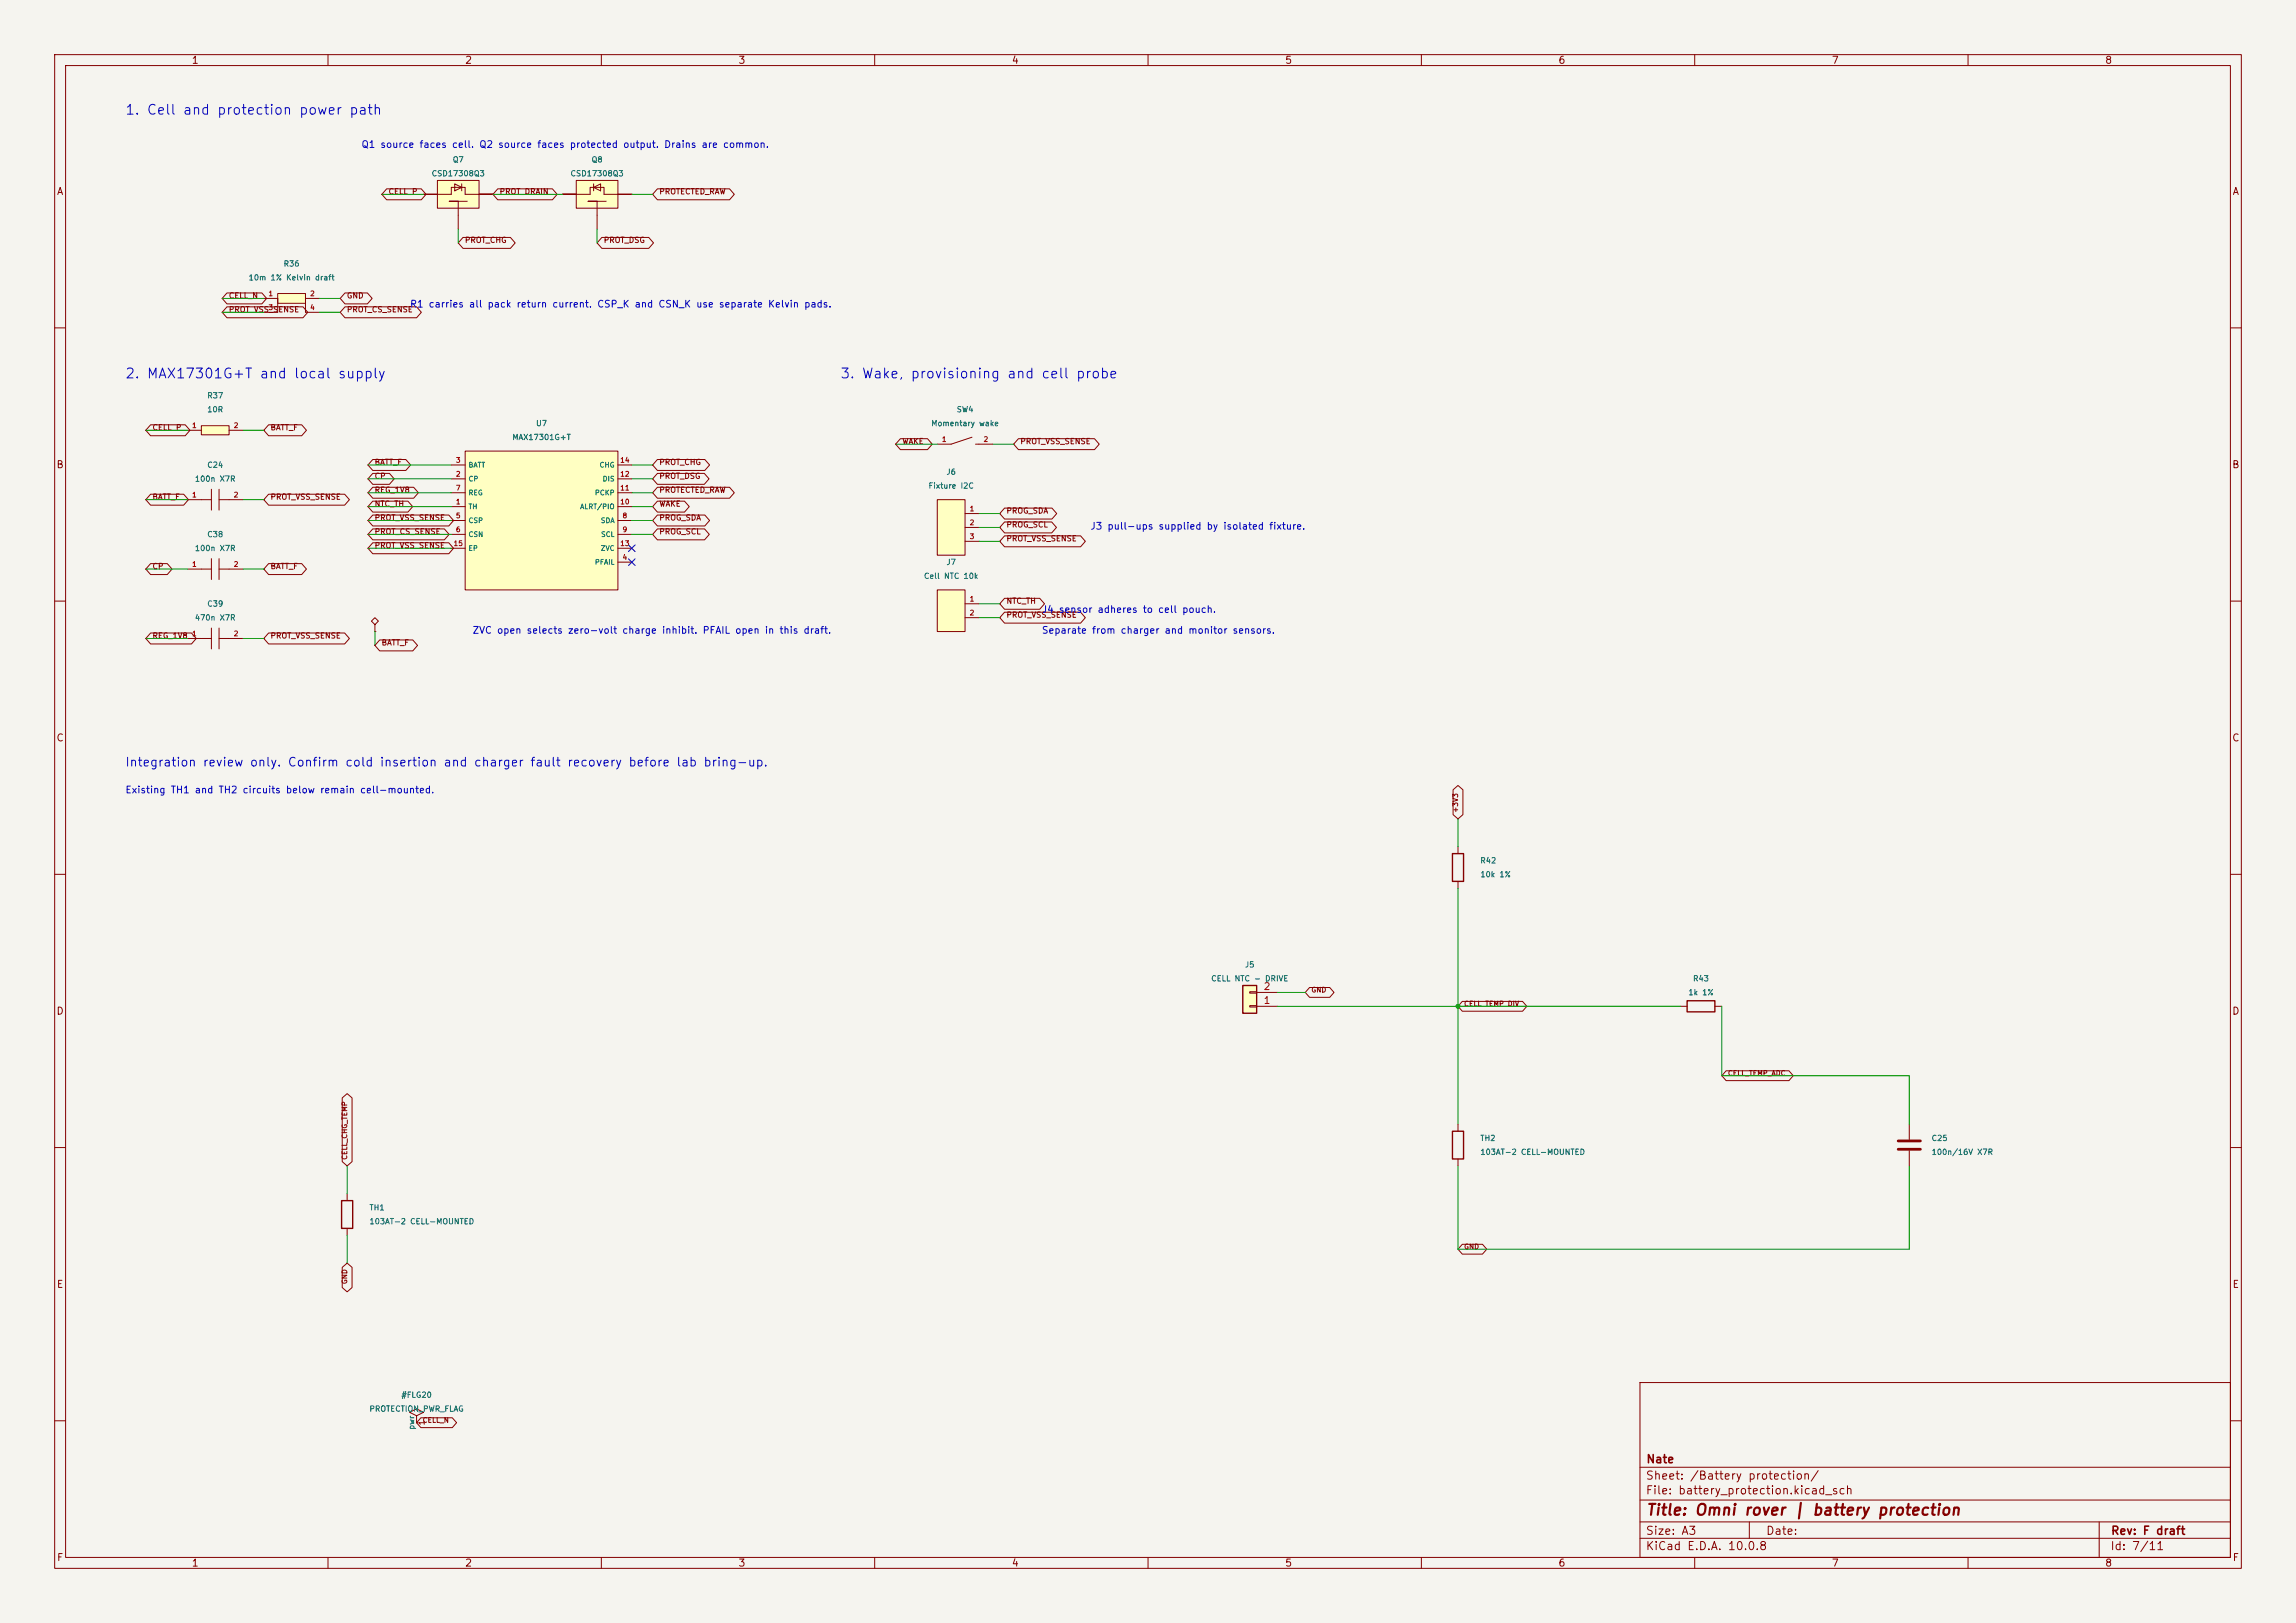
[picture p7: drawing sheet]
<svg xmlns="http://www.w3.org/2000/svg" width="420mm" height="297mm" viewBox="0 0 420 297" stroke-linecap="round" stroke-linejoin="round" font-family="sans-serif">
<defs><g id="words">
<text font-size="2" fill="#840000" x="301" y="277.8">Title: Omni rover | battery protection</text>
<g font-size="1.8" fill="#0000c2">
<text x="22.8" y="21.4">1. Cell and protection power path</text>
<text x="22.8" y="69.7">2. MAX17301G+T and local supply</text>
<text x="153.6" y="69.7">3. Wake, provisioning and cell probe</text>
</g>
<text font-size="1.6" fill="#0000c2" x="22.8" y="140.7">Integration review only. Confirm cold insertion and charger fault recovery before lab bring-up.</text>
<g font-size="1.5" fill="#840000">
<text x="301" y="268.1">Nate</text>
<text x="300.9" y="273.8">File: battery_protection.kicad_sch</text>
<text x="300.9" y="271.1">Sheet: /Battery protection/</text>
<text x="300.9" y="281.2">Size: A3</text>
<text x="322.9" y="281.2">Date:</text>
<text x="386" y="281.2">Rev: F draft</text>
<text x="300.9" y="284">KiCad E.D.A. 10.0.8</text>
<text x="385.9" y="284">Id: 7/11</text>
</g>
<g font-size="1.3" fill="#840000">
<text x="35" y="12">1</text>
<text x="85" y="12">2</text>
<text x="135" y="12">3</text>
<text x="185" y="12">4</text>
<text x="235" y="12">5</text>
<text x="285" y="12">6</text>
<text x="335" y="12">7</text>
<text x="385" y="12">8</text>
<text x="10.3" y="36">A</text>
<text x="408.3" y="36">A</text>
<text x="10.2" y="86">B</text>
<text x="408.2" y="86">B</text>
<text x="10.2" y="136">C</text>
<text x="408.2" y="136">C</text>
<text x="10.2" y="186">D</text>
<text x="408.2" y="186">D</text>
<text x="10.3" y="236">E</text>
<text x="408.3" y="236">E</text>
<text x="10.3" y="286">F</text>
<text x="35" y="287">1</text>
<text x="85" y="287">2</text>
<text x="135" y="287">3</text>
<text x="185" y="287">4</text>
<text x="235" y="287">5</text>
<text x="285" y="287">6</text>
<text x="335" y="287">7</text>
<text x="385" y="287">8</text>
<text x="408.3" y="286">F</text>
</g>
<g font-size="1.3" fill="#0000c2">
<text x="66" y="27.4">Q1 source faces cell. Q2 source faces protected output. Drains are common.</text>
<text x="74.9" y="56.6">R1 carries all pack return current. CSP_K and CSN_K use separate Kelvin pads.</text>
<text x="199.4" y="97.2">J3 pull-ups supplied by isolated fixture.</text>
<text x="190.5" y="112.5">J4 sensor adheres to cell pouch.</text>
<text x="86.3" y="116.3">ZVC open selects zero-volt charge inhibit. PFAIL open in this draft.</text>
<text x="190.5" y="116.3">Separate from charger and monitor sensors.</text>
<text x="22.8" y="145.5">Existing TH1 and TH2 circuits below remain cell-mounted.</text>
</g>
<g font-size="1.3" fill="#a90000">
<text x="231" y="184">1</text>
<text x="231" y="181.5">2</text>
</g>
<g font-size="1" fill="#006464">
<text x="82.7" y="30">Q7</text>
<text x="108.1" y="30">Q8</text>
<text x="78.9" y="32.5">CSD17308Q3</text>
<text x="104.3" y="32.5">CSD17308Q3</text>
<text x="45.4" y="51.6">10m 1% Kelvin draft</text>
<text x="51.8" y="49">R36</text>
<text x="37.8" y="73.1">R37</text>
<text x="37.8" y="75.7">10R</text>
<text x="174.9" y="75.7">SW4</text>
<text x="93.6" y="80.8">MAX17301G+T</text>
<text x="98" y="78.2">U7</text>
<text x="170.2" y="78.2">Momentary wake</text>
<text x="35.6" y="88.4">100n X7R</text>
<text x="37.8" y="85.8">C24</text>
<text x="169.7" y="89.7">Fixture I2C</text>
<text x="173" y="87.1">J6</text>
<text x="35.6" y="101.1">100n X7R</text>
<text x="37.8" y="98.5">C38</text>
<text x="168.9" y="106.2">Cell NTC 10k</text>
<text x="173" y="103.6">J7</text>
<text x="35.6" y="113.8">470n X7R</text>
<text x="37.8" y="111.2">C39</text>
<text x="270.7" y="158.2">R42</text>
<text x="270.7" y="160.8">10k 1%</text>
<text x="221.5" y="179.8">CELL NTC - DRIVE</text>
<text x="227.6" y="177.3">J5</text>
<text x="309.6" y="179.8">R43</text>
<text x="308.7" y="182.4">1k 1%</text>
<text x="270.7" y="209">TH2</text>
<text x="353.2" y="209">C25</text>
<text x="270.7" y="211.6">103AT-2 CELL-MOUNTED</text>
<text x="353.2" y="211.6">100n/16V X7R</text>
<text x="67.5" y="221.7">TH1</text>
<text x="67.5" y="224.3">103AT-2 CELL-MOUNTED</text>
<text x="73.3" y="256">#FLG20</text>
<text x="67.5" y="258.6">PROTECTION_PWR_FLAG</text>
<text x="76" y="261.7" transform="rotate(-90 76 261.7)">pwr</text>
</g>
<g font-size="1" fill="#840000">
<text x="71" y="35.8">CELL_P</text>
<text x="91.3" y="35.8">PROT_DRAIN</text>
<text x="120.5" y="35.8">PROTECTED_RAW</text>
<text x="84.9" y="44.7">PROT_CHG</text>
<text x="110.3" y="44.7">PROT_DSG</text>
<text x="41.8" y="54.9">CELL_N</text>
<text x="41.8" y="57.4">PROT_VSS_SENSE</text>
<text x="63.4" y="57.4">PROT_CS_SENSE</text>
<text x="63.4" y="54.9">GND</text>
<text x="27.8" y="79">CELL_P</text>
<text x="49.4" y="79">BATT_F</text>
<text x="165" y="81.5">WAKE</text>
<text x="186.5" y="81.5">PROT_VSS_SENSE</text>
<text x="68.4" y="85.3">BATT_F</text>
<text x="68.4" y="87.9">CP</text>
<text x="120.5" y="85.3">PROT_CHG</text>
<text x="120.5" y="87.9">PROT_DSG</text>
<text x="27.8" y="91.7">BATT_F</text>
<text x="49.4" y="91.7">PROT_VSS_SENSE</text>
<text x="68.4" y="95.5">PROT_VSS_SENSE</text>
<text x="68.4" y="90.4">REG_1V8</text>
<text x="68.4" y="93">NTC_TH</text>
<text x="120.5" y="95.5">PROG_SDA</text>
<text x="120.5" y="90.4">PROTECTED_RAW</text>
<text x="120.5" y="93">WAKE</text>
<text x="184" y="94.2">PROG_SDA</text>
<text x="68.4" y="98">PROT_CS_SENSE</text>
<text x="68.4" y="100.6">PROT_VSS_SENSE</text>
<text x="120.5" y="98">PROG_SCL</text>
<text x="184" y="96.8">PROG_SCL</text>
<text x="184" y="99.3">PROT_VSS_SENSE</text>
<text x="27.8" y="104.4">CP</text>
<text x="49.4" y="104.4">BATT_F</text>
<text x="184" y="110.7">NTC_TH</text>
<text x="184" y="113.3">PROT_VSS_SENSE</text>
<text x="27.8" y="117.1">REG_1V8</text>
<text x="49.4" y="117.1">PROT_VSS_SENSE</text>
<text x="69.7" y="118.4">BATT_F</text>
</g>
<text font-size="1" fill="#a90000" x="77.9" y="260.9" transform="rotate(-90 77.9 260.9)">1</text>
<g font-size=".9" fill="#a90000">
<text x="49" y="54.4">1</text>
<text x="49" y="56.9">3</text>
<text x="56.6" y="54.4">2</text>
<text x="56.6" y="56.9">4</text>
<text x="35" y="78.5">1</text>
<text x="42.7" y="78.5">2</text>
<text x="172.2" y="81.1">1</text>
<text x="179.8" y="81.1">2</text>
<text x="83.3" y="87.4">2</text>
<text x="83.3" y="84.9">3</text>
<text x="83.3" y="90">7</text>
<text x="113.4" y="90">11</text>
<text x="113.4" y="87.4">12</text>
<text x="113.4" y="84.9">14</text>
<text x="35" y="91.2">1</text>
<text x="42.7" y="91.2">2</text>
<text x="83.3" y="92.5">1</text>
<text x="83.3" y="95">5</text>
<text x="113.4" y="92.5">10</text>
<text x="113.8" y="95">8</text>
<text x="177.3" y="93.8">1</text>
<text x="82.9" y="100.1">15</text>
<text x="83.3" y="97.6">6</text>
<text x="113.4" y="100.1">13</text>
<text x="113.8" y="97.6">9</text>
<text x="177.3" y="96.3">2</text>
<text x="177.3" y="98.9">3</text>
<text x="35" y="103.9">1</text>
<text x="42.7" y="103.9">2</text>
<text x="113.8" y="102.7">4</text>
<text x="177.3" y="110.3">1</text>
<text x="177.3" y="112.8">2</text>
<text x="35" y="116.6">1</text>
<text x="42.7" y="116.6">2</text>
</g>
<g font-size=".9" fill="#006464">
<text x="85.6" y="88.3">CP</text>
<text x="85.6" y="85.8">BATT</text>
<text x="109.6" y="85.8">CHG</text>
<text x="110.1" y="88.3">DIS</text>
<text x="85.6" y="93.4">TH</text>
<text x="85.6" y="95.9">CSP</text>
<text x="85.6" y="90.9">REG</text>
<text x="106" y="93.4">ALRT/PIO</text>
<text x="108.7" y="90.9">PCKP</text>
<text x="109.8" y="95.9">SDA</text>
<text x="85.6" y="98.5">CSN</text>
<text x="85.6" y="101">EP</text>
<text x="109.8" y="101">ZVC</text>
<text x="109.8" y="98.5">SCL</text>
<text x="108.7" y="103.6">PFAIL</text>
</g>
<g font-size=".9" fill="#840000">
<text x="266.9" y="148.8" transform="rotate(-90 266.9 148.8)">+3V3</text>
<text x="239.8" y="181.8">GND</text>
<text x="267.7" y="184.4">CELL_TEMP_DIV</text>
<text x="316" y="197.1">CELL_TEMP_ADC</text>
<text x="63.7" y="212.3" transform="rotate(-90 63.7 212.3)">CELL_CHG_TEMP</text>
<text x="267.7" y="228.8">GND</text>
<text x="63.7" y="235.1" transform="rotate(-90 63.7 235.1)">GND</text>
<text x="77.2" y="260.6">CELL_N</text>
</g>
</g></defs>
<path d="M0 0h420v297h-420z" fill="#f5f4ef" stroke="#f5f4ef" stroke-width=".18"/>
<g fill="none" stroke="#840000" stroke-width=".18">
<path d="M10 10h400v277h-400zM12 12h396v273h-396zM60 10v2M110 10v2M160 10v2M210 10v2M260 10v2M310 10v2M360 10v2M10 60h2M408 60h2M177.8 80l-3.8 1.3h-2.6"/>
<path d="M178.4 81.3h3.2M10 110h2M68.6 114.3l.6-.6-.6-.7-.7 .7 .7 .6v1.3M68.6 115.6h.1M408 110h2M10 160h2M408 160h2M10 210h2M408 210h2M300 253h108v32h-108zM10 260h2M300 278.5h108"/>
<path d="M300 274.5h108M300 268.5h108M320 278.5v3M384 278.5v6.5M408 260h2M60 285v2M110 285v2M160 285v2M210 285v2M260 285v2M300 281.5h108M310 285v2"/>
<path d="M360 285v2"/>
</g>
<path d="M80 33h7.6v5.1h-7.6z" fill="#ffffc2"/>
<path d="M77.5 35.6h5v-1.3h2.6v1.3h5.1M80 33h7.6v5.1h-7.6zM83.2 33.7l1.3 .6-1.3 .6zM84.5 33.7v1.2M85.5 36.8h-3.3h1.6v5.1" fill="none" stroke="#840000" stroke-width=".18"/>
<path d="M227.3 180.3h2.6v5.1h-2.6z" fill="#ffffc2"/>
<path d="M227.3 180.3h2.6v5.1h-2.6z" fill="none" stroke="#840000" stroke-width=".25"/>
<path d="M228.6 184h1.3v.3h-1.3zM228.6 181.5h1.3v.2h-1.3zM229.9 184.2h3.8M229.9 181.6h3.8" fill="none" stroke="#840000" stroke-width=".18"/>
<path d="M171.4 108h5.1v7.6h-5.1z" fill="#ffffc2"/>
<path d="M171.4 108h5.1v7.6h-5.1zM176.5 110.5h2.6M176.5 113h2.6" fill="none" stroke="#840000" stroke-width=".18"/>
<path d="M85.1 82.6h27.9v25.4h-27.9z" fill="#ffffc2"/>
<g fill="none" stroke="#840000" stroke-width=".18">
<path d="M82.5 92.7h2.6M82.5 87.6h2.6M82.5 85.1h2.6M82.5 95.3h2.6M82.5 97.8h2.6M82.5 90.2h2.6M85.1 82.6h27.9v25.4h-27.9zM113 92.7h2.6M113 87.6h2.6M113 85.1h2.6M113 95.3h2.6M113 97.8h2.6"/>
<path d="M113 90.2h2.6M82.5 100.3h2.6M113 102.9h2.6M113 100.3h2.6M266.7 154.9v1.3M266.7 161.3v1.3M307.3 184.2h1.3M313.7 184.2h1.3M266.7 205.7v1.3M266.7 212.1v1.3M349.2 205.7v2.8M349.2 210.6v2.8"/>
</g>
<path d="M265.7 156.2h2v5.1h-2zM308.6 183.1h5.1v2.1h-5.1zM265.7 207h2v5.1h-2z" fill="none" stroke="#840000" stroke-width=".25"/>
<path d="M347.2 208.8h4.1M347.2 210.3h4.1" fill="none" stroke="#840000" stroke-width=".51"/>
<path d="M171.4 91.4h5.1v10.2h-5.1z" fill="#ffffc2"/>
<path d="M171.4 91.4h5.1v10.2h-5.1zM176.5 94h2.6M176.5 96.5h2.6M176.5 99.1h2.6" fill="none" stroke="#840000" stroke-width=".18"/>
<path d="M105.4 33h7.6v5.1h-7.6z" fill="#ffffc2"/>
<g fill="none" stroke="#840000" stroke-width=".18">
<path d="M102.9 35.6h5v-1.3h2.6v1.3h5.1M105.4 33h7.6v5.1h-7.6zM108.6 34.3l1.3-.6v1.2zM108.6 33.7v1.2M110.9 36.8h-3.3h1.6v5.1M34.3 104.1h4.4M34.3 116.8h4.4M38.7 102.2v3.9M38.7 114.9v3.9M40.1 104.1h4.3M40.1 102.2v3.9M40.1 114.9v3.9"/>
<path d="M40.1 116.8h4.3M63.5 218.4v1.3M63.5 224.8v1.3M76.2 259.1l1.3-.7-1.3-.6-1.3 .6 1.3 .7v1.2M76.2 260.3h.1"/>
</g>
<path d="M62.5 219.7h2v5.1h-2z" fill="none" stroke="#840000" stroke-width=".25"/>
<path d="M50.8 53.7h5.1v1.8h-5.1z" fill="#ffffc2"/>
<path d="M48.3 54.6h2.5v2.6h-2.5M50.8 53.7h5.1v1.8h-5.1zM58.4 54.6h-2.5v2.6h2.5" fill="none" stroke="#840000" stroke-width=".18"/>
<path d="M36.8 77.9h5.1v1.7h-5.1z" fill="#ffffc2"/>
<g fill="none" stroke="#840000" stroke-width=".18">
<path d="M70.7 34.6h6.4l.8 1-.8 1h-6.4l-.9-1zM91 34.6h10l.9 1-.9 1h-10l-.8-1zM120.3 34.6h13.1l.9 1-.9 1h-13.1l-.9-1zM41.5 53.6h6.4l.9 1-.9 1h-6.4l-.9-1zM41.5 56.1h13.9l.9 1.1-.9 1h-13.9l-.9-1zM63.1 56.1h13.1l.9 1.1-.9 1h-13.1l-.9-1zM63.1 53.6h4.1l.9 1-.9 1h-4.1l-.9-1zM84.7 43.4h8.7l.8 1.1-.8 1h-8.7l-.9-1zM110.1 43.4h8.6l.8 1.1-.8 1h-8.6l-.9-1zM27.5 77.7h6.4l.9 1-.9 1h-6.4l-.8-1zM34.3 78.7h2.5M36.8 77.9h5.1v1.7h-5.1z"/>
<path d="M41.9 78.7h2.5M49.1 77.7h6.1l.9 1-.9 1h-6.1l-.8-1zM27.5 90.4h6.1l.9 1-.9 1h-6.1l-.8-1zM34.3 91.4h4.4M38.7 89.5v3.9M40.1 91.4h4.3M40.1 89.5v3.9M49.1 90.4h13.9l.9 1-.9 1h-13.9l-.8-1zM68.2 94.2h13.9l.9 1.1-.9 1h-13.9l-.9-1zM68.2 96.8h13.1l.9 1-.9 1h-13.1l-.9-1zM68.2 99.3h13.9l.9 1-.9 1h-13.9l-.9-1zM68.2 84.1h6l.9 1-.9 1h-6l-.9-1z"/>
<path d="M68.2 86.6h3l.9 1-.9 1h-3l-.9-1zM68.2 89.2h7.5l.8 1-.8 1h-7.5l-.9-1zM68.2 91.7h6.4l.9 1-.9 1h-6.4l-.9-1zM120.3 94.2h8.6l.9 1.1-.9 1h-8.6l-.9-1zM120.3 96.8h8.6l.9 1-.9 1h-8.6l-.9-1zM120.3 84.1h8.6l.9 1-.9 1h-8.6l-.9-1zM120.3 86.6h8.5l.9 1-.9 1h-8.5l-.9-1zM120.3 89.2h13.1l.9 1-.9 1h-13.1l-.9-1zM120.3 91.7h4.9l.9 1-.9 1h-4.9l-.9-1zM164.7 80.3h5l.8 1-.8 1h-5l-.9-1zM183.8 95.5h8.6l.9 1-.9 1h-8.6l-.9-1zM183.8 98.1h13.9l.8 1-.8 1h-13.9l-.9-1z"/>
<path d="M183.8 93h8.6l.9 1-.9 1h-8.6l-.9-1zM186.3 80.3h13.9l.9 1-.9 1h-13.9l-.9-1zM27.5 103.1h3.1l.9 1-.9 1h-3.1l-.8-1zM27.5 115.8h7.5l.9 1-.9 1h-7.5l-.8-1zM49.1 103.1h6.1l.9 1-.9 1h-6.1l-.8-1zM49.1 115.8h13.9l.9 1-.9 1h-13.9l-.8-1zM69.5 117.1h6l.9 1-.9 1h-6l-.9-1zM183.8 109.5h6.4l.9 1-.9 1h-6.4l-.9-1zM183.8 112h13.9l.8 1-.8 1h-13.9l-.9-1zM265.8 144.5l.9-.8 .9 .8v4.6l-.9 .8-.9-.8zM239.5 180.7h3.7l.8 .9-.8 .9h-3.7l-.7-.9zM267.5 183.2h11l.8 1-.8 .9h-11l-.8-.9z"/>
<path d="M315.7 195.9h11.5l.8 1-.8 .9h-11.5l-.7-.9zM62.6 200.9l.9-.8 .9 .8v11.7l-.9 .8-.9-.8zM62.6 231.9l.9-.8 .9 .8v3.7l-.9 .8-.9-.8zM267.5 227.7h3.7l.8 .9-.8 .9h-3.7l-.8-.9zM77 259.4h5.7l.8 .9-.8 1h-5.7l-.8-1z"/>
</g>
<g fill="none" stroke="#009600" stroke-width=".18">
<path d="M69.8 35.6h7.7M90.2 35.6h12.7M115.6 35.6h3.8M40.6 54.6h7.7M40.6 57.2h7.7M58.4 54.6h3.8M58.4 57.2h3.8M83.8 41.9v2.6M109.2 41.9v2.6M26.7 78.7h7.6M44.4 78.7h3.9M26.7 91.4h7.6"/>
<path d="M44.4 91.4h3.9M67.3 85.1h15.2M67.3 95.3h15.2M67.3 92.7h15.2M67.3 97.8h15.2M67.3 90.2h15.2M67.3 87.6h15.2M115.6 85.1h3.8M115.6 95.3h3.8M115.6 92.7h3.8M115.6 97.8h3.8M115.6 90.2h3.8"/>
<path d="M115.6 87.6h3.8M163.8 81.3h7.6M179.1 94h3.8M179.1 99.1h3.8M179.1 96.5h3.8M181.6 81.3h3.8M26.7 104.1h7.6M26.7 116.8h7.6M44.4 104.1h3.9M44.4 116.8h3.9M67.3 100.3h15.2M68.6 115.6v2.5"/>
<path d="M179.1 110.5h3.8M179.1 113h3.8M266.7 149.9v5M266.7 162.6v43.1M233.7 184.2h73.6M233.7 181.6h5.1M315 184.2v12.7h34.2v8.8M63.5 213.4v5M266.7 213.4v15.2h82.5v-15.2M63.5 226.1v5"/>
</g>
<path d="M115 99.7l1.2 1.2M116.2 99.7l-1.2 1.2M115 102.3l1.2 1.2M116.2 102.3l-1.2 1.2" fill="none" stroke="#000084" stroke-width=".18"/>
<circle cx="266.7" cy="184.2" r=".46" fill="#009600"/>
<use href="#words"/>
</svg>
